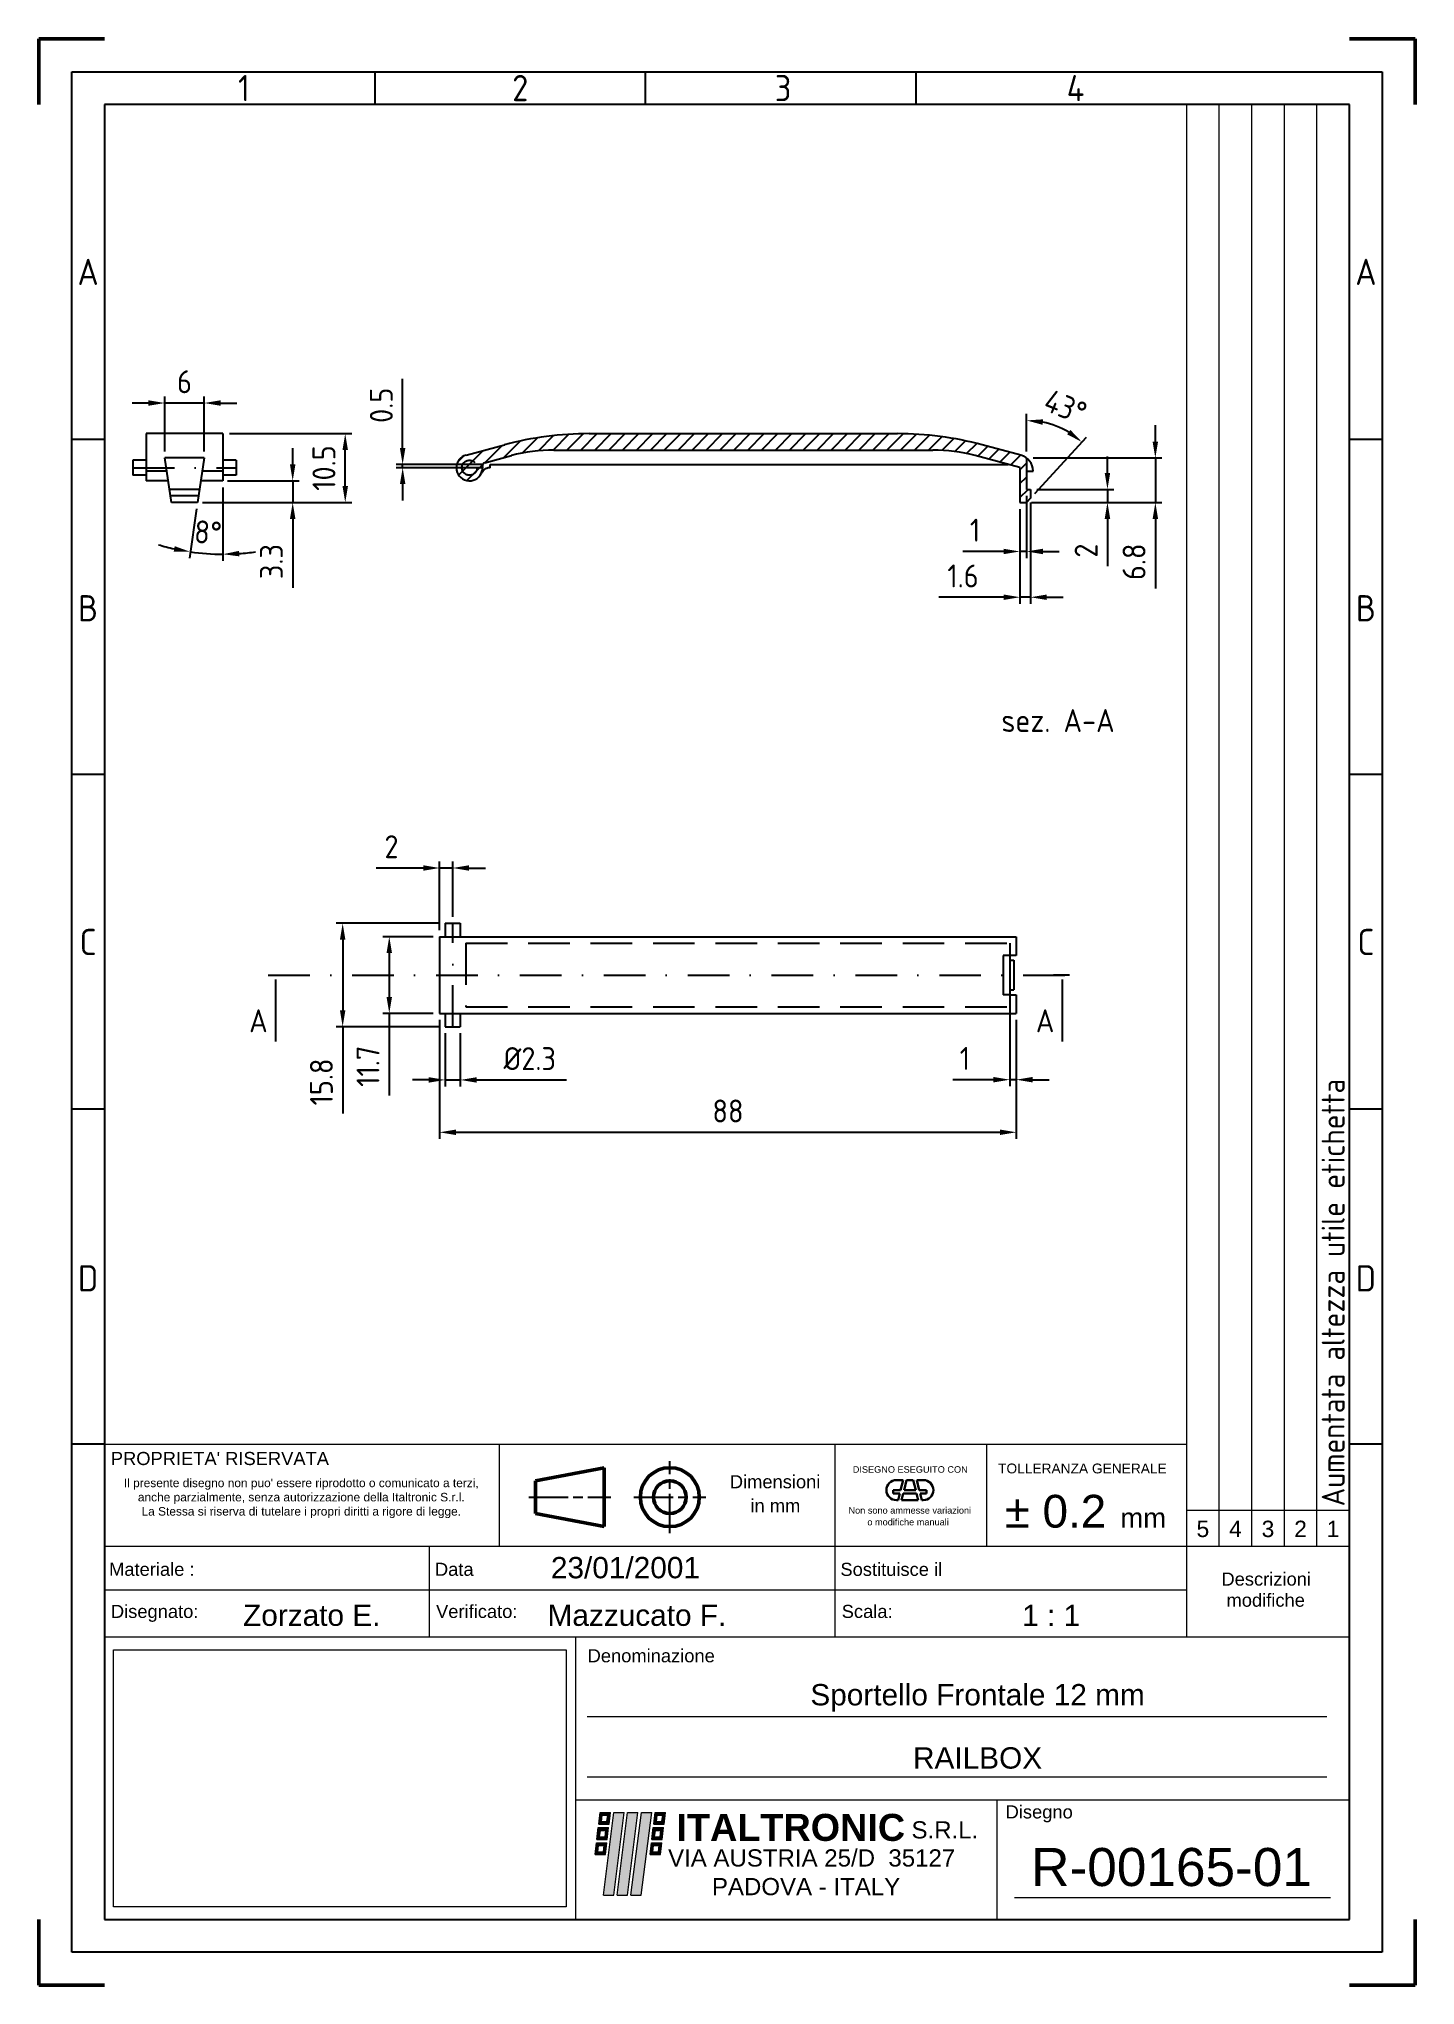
# Model space of a CAD drawing. Header units: millimetres. Extents: x 10 to 220, y 10 to 307.
import ezdxf
from ezdxf.enums import TextEntityAlignment as Align

# ---------------------------------------------------------------- set-up
doc = ezdxf.new("R2010")
doc.units = ezdxf.units.MM
doc.header["$LTSCALE"] = 0.5
doc.header["$XCLIPFRAME"] = 2
for name, pattern in [('AM_ISO02W050', [7.5, 6, -1.5]), ('AM_ISO08W050', [18, 12, -1.5, 3, -1.5]), ('TRATTEGGIATA', [19.049999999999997, 12.7, -6.349999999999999]), ('TRATTOPUNTO', [25.399999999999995, 12.7, -6.349999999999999, 0, -6.349999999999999])]:
    doc.linetypes.add(name, pattern=pattern)
for name, color, linetype, lineweight in [('AM_0', 7, 'Continuous', 50), ('AM_5', 3, 'Continuous', 25), ('AM_7', 4, 'AM_ISO08W050', 25), ('AM_8', 1, 'Continuous', 25), ('AM_BOR', 7, 'Continuous', 50)]:
    doc.layers.add(name, color=color, linetype=linetype, lineweight=lineweight)
doc.styles.add('ACISOTS', font='isocp.shx', dxfattribs={"height": 1})
doc.styles.add('Gruppo1', font='ARIAL.TTF')
doc.styles.add('Gruppo2', font='ARIALBD.TTF')
doc.styles.get("Standard").update_dxf_attribs({"font": 'ISOCP.SHX'})
doc.dimstyles.new('AM_ISO', dxfattribs={"dimtxt": 3.5, "dimasz": 2.5, "dimexe": 1, "dimexo": 1, "dimgap": 1.5, "dimtad": 1, "dimdsep": 46, "dimtxsty": 'STANDARD', "dimcen": 0, "dimclrd": 256, "dimclre": 256, "dimclrt": 2, "dimadec": 0, "dimazin": 2, "dimtp": 0.1, "dimtm": 0.1, "dimtfac": 0.71, "dimtdec": 3, "dimtmove": 0, "dimatfit": 3, "dimfxl": 1, "dimlwd": -1, "dimlwe": -1, "dimarcsym": 0})
picture_1 = doc.add_image_def('image1.jpg', size_in_pixel=(1116, 634))

msp = doc.modelspace()

# ---------------------------------------------------------------- texts
for s, p in [('sez. A-A', (156.8636587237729, 201.2294426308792)), ('A', (42.08273083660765, 155.4078985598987)), ('A', (162.1290057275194, 155.4078985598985))]:
    msp.add_text(s, height=3.5).set_placement(p)
msp.add_text('Aumentata altezza utile etichetta', height=3.5, rotation=90).set_placement((209.250076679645, 83.05772304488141))

# ---------------------------------------------------------------- blocks, each defined once
blk = doc.blocks.new('ISO_A4')
for p, q in [((200, 287), (10, 287)), ((10, 287), (10, 10)), ((200, 10), (200, 287)), ((10, 10), (200, 10))]:
    blk.add_line(p, q)
at = {"layer": 'AM_BOR'}
for p, q in [((10, 297), (0, 297)), ((0, 297), (0, 287)), ((210, 297), (200, 297)), ((210, 287), (210, 297)), ((0, 0), (0, 10)), ((210, 0), (210, 10)), ((0, 0), (10, 0)), ((210, 0), (200, 0))]:
    blk.add_line(p, q, dxfattribs=at)
at = {"layer": 'AM_BOR', "color": 1, "lineweight": 25}
for p, q in [((5, 292), (205, 292)), ((5, 5), (5, 292)), ((51.29, 287), (51.29, 292)), ((92.57999999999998, 287), (92.57999999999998, 292)), ((133.87, 287), (133.87, 292)), ((205, 292), (205, 5)), ((10, 235.88), (5, 235.88)), ((205, 235.88), (200, 235.88)), ((10, 184.77), (5, 184.77)), ((205, 184.77), (200, 184.77)), ((10, 133.66), (5, 133.66)), ((205, 133.66), (200, 133.66)), ((10, 82.55), (5, 82.55)), ((205, 82.55), (200, 82.55)), ((205, 5), (5, 5))]:
    blk.add_line(p, q, dxfattribs=at)
at = {"layer": 'AM_BOR', "color": 1, "lineweight": 25, "style": 'ACISOTS'}
for s, p in [('1', (31.28724901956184, 289.5)), ('2', (73.45129109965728, 289.5)), ('3', (113.5630412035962, 289.5)), ('4', (158.1898327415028, 289.5)), ('A', (7.5, 261.4482148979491)), ('A', (202.5, 261.4482148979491)), ('B', (7.5, 210.1135750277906)), ('B', (202.5, 210.1135750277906)), ('C', (7.5, 159.1892905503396)), ('C', (202.5, 159.1892905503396)), ('D', (7.5, 107.8546506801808)), ('D', (202.5, 107.8546506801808))]:
    blk.add_text(s, height=4, dxfattribs=at).set_placement(p, align=Align.MIDDLE)
blk = doc.blocks.new('ISO_TITLEA')
at = {"layer": 'AM_8', "lineweight": 5}
h = blk.add_hatch(color=166, dxfattribs=at)
h.paths.add_polyline_path([(-112.7890661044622, 16.35053475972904), (-114.3625438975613, 16.35053475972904), (-114.5761351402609, 14.55305510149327), (-113.0026573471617, 14.55305510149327)])
h.paths.add_polyline_path([(-114.0488866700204, 15.93636893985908), (-113.2011524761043, 15.93636893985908), (-113.3163145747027, 14.96722092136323), (-114.1640487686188, 14.96722092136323)], flags=16)
for points in [[(-112.2645737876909, 16.35053475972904), (-113.8677184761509, 3.708974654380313), (-112.2942406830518, 3.708974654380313), (-110.6910959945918, 16.35053475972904)], [(-110.1666036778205, 16.35053475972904), (-111.7697483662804, 3.708974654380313), (-110.1962705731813, 3.708974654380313), (-108.5931258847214, 16.35053475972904)], [(-108.0686335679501, 16.35053475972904), (-109.67177825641, 3.708974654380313), (-108.0983004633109, 3.708974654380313), (-106.495155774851, 16.35053475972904)]]:
    blk.add_hatch(color=166, dxfattribs=at).paths.add_polyline_path(points)
h = blk.add_hatch(color=166, dxfattribs=at)
h.paths.add_polyline_path([(-104.6107769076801, 14.55305510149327), (-104.3971856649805, 16.35053475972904), (-105.9706634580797, 16.35053475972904), (-106.1842547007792, 14.55305510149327)])
h.paths.add_polyline_path([(-104.8092720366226, 15.93636893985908), (-104.924434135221, 14.96722092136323), (-105.7721683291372, 14.96722092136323), (-105.6570062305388, 15.93636893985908)], flags=16)
h = blk.add_hatch(color=166, dxfattribs=at)
h.paths.add_polyline_path([(-114.8521011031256, 12.23066023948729), (-113.2786233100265, 12.23066023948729), (-113.0650320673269, 14.02813989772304), (-114.6385098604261, 14.02813989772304)])
h.paths.add_polyline_path([(-113.5922805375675, 12.64482605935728), (-114.4400147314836, 12.64482605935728), (-114.3248526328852, 13.6139740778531), (-113.4771184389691, 13.6139740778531)], flags=16)
h = blk.add_hatch(color=166, dxfattribs=at)
h.paths.add_polyline_path([(-104.8867428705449, 12.23066023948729), (-104.6731516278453, 14.02813989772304), (-106.2466294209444, 14.02813989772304), (-106.460220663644, 12.23066023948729)])
h.paths.add_polyline_path([(-105.0852379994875, 13.6139740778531), (-105.2004000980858, 12.64482605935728), (-106.0481342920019, 12.64482605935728), (-105.9329721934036, 13.6139740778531)], flags=16)
h = blk.add_hatch(color=166, dxfattribs=at)
h.paths.add_polyline_path([(-115.1280670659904, 9.908265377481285), (-113.5545892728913, 9.908265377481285), (-113.3409980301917, 11.70574503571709), (-114.9144758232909, 11.70574503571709)])
h.paths.add_polyline_path([(-113.8682465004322, 10.32243119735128), (-114.7159806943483, 10.32243119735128), (-114.60081859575, 11.29157921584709), (-113.7530844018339, 11.29157921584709)], flags=16)
h = blk.add_hatch(color=166, dxfattribs=at)
h.paths.add_polyline_path([(-105.1627088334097, 9.908265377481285), (-104.9491175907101, 11.70574503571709), (-106.5225953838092, 11.70574503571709), (-106.7361866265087, 9.908265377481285)])
h.paths.add_polyline_path([(-105.3612039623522, 11.29157921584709), (-105.4763660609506, 10.32243119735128), (-106.3241002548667, 10.32243119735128), (-106.2089381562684, 11.29157921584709)], flags=16)
at = {"layer": 'AM_0', "lineweight": 15}
for p, q in [((-24.83949045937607, 56.95950026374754), (-24.83949045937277, 277)), ((2.2169e-12, 277), (-24.83949045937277, 277)), ((-19.87159236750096, 56.95950026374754), (-19.87159236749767, 277)), ((-14.90369427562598, 56.95950026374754), (-14.90369427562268, 277)), ((-9.935796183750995, 56.95950026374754), (-9.935796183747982, 277)), ((-4.967898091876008, 56.95950026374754), (-4.967898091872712, 277)), ((-4.91696e-11, 277), (0, 0)), ((-190.0000003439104, 56.9595002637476), (-190.0000003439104, 72.54306899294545)), ((-190.0000003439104, 72.54306899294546), (-24.83949045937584, 72.54306899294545)), ((-129.7124791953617, 56.95950026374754), (-129.7124791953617, 72.5430689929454)), ((-78.47824897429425, 56.95950026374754), (-78.47824897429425, 72.5430689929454)), ((-55.35385050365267, 56.9595002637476), (-55.35385050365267, 72.54306899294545)), ((-24.83949045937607, 62.47938703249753), (-9.663e-13, 62.47938703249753)), ((-190.0000002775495, 56.9595002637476), (-9.663e-13, 56.95950026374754)), ((-190.0000002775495, 2.84e-14), (-190.0000002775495, 56.9595002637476)), ((-140.3821733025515, 43.15978334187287), (-140.3821733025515, 56.95950026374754)), ((-78.47824897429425, 43.15978334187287), (-78.47824897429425, 56.95950026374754)), ((-24.83949045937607, 43.15978334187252), (-24.83949045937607, 56.95950026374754)), ((-190.0000002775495, 50.33563614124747), (-24.83949045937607, 50.33563614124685)), ((-190.0000002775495, 43.15978334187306), (-6.7217e-12, 43.15978334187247)), ((-118.0503846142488, 0), (-118.0503846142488, 43.15978334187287)), ((-116.3465290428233, 31.01164275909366), (-3.467157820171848, 31.01164275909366)), ((-116.3465290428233, 21.78526194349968), (-3.467157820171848, 21.78526194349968)), ((-118.0503846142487, 18.27430722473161), (-2.6006e-12, 18.27430722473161)), ((-53.75476167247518, 0), (-53.75476167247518, 18.27430722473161)), ((-51.14538313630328, 3.368450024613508), (-2.895095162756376, 3.368450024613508)), ((5.68e-14, 0), (-190.0000002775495, 2.7e-14))]:
    blk.add_line(p, q, dxfattribs=at)
at = {"layer": 'AM_0'}
for p, q in [((-113.723701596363, 68.9595002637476), (-124.2355680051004, 66.9595002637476)), ((-113.7237015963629, 59.9595002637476), (-113.723701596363, 68.9595002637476)), ((-124.2355680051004, 61.9595002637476), (-124.2355680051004, 66.9595002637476)), ((-113.7237015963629, 59.9595002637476), (-124.2355680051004, 61.9595002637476))]:
    blk.add_line(p, q, dxfattribs=at)
at = {"layer": 'AM_0', "linetype": 'Continuous', "lineweight": 30}
for p, q in [((-69.65140972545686, 65.02525013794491), (-69.65140972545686, 65.53725013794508)), ((-69.65140972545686, 65.53725013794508), (-68.51540972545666, 65.53725013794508)), ((-68.13140972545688, 67.07325013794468), (-69.13940972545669, 67.07325013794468)), ((-68.51540972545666, 65.53725013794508), (-68.13140972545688, 67.07325013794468)), ((-67.60340972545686, 67.07325013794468), (-67.98740972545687, 65.53725013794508)), ((-67.98740972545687, 65.53725013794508), (-66.19540972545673, 65.53725013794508)), ((-67.60340972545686, 67.07325013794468), (-66.57940972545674, 67.07325013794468)), ((-66.57940972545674, 67.07325013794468), (-66.19540972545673, 65.53725013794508)), ((-66.05140972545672, 67.07325013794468), (-65.04340972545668, 67.07325013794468)), ((-65.6674097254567, 65.53725013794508), (-66.05140972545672, 67.07325013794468)), ((-65.6674097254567, 65.53725013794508), (-64.53140972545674, 65.53725013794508)), ((-64.53140972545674, 65.02525013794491), (-64.53140972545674, 65.53725013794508)), ((-69.65140972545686, 65.02525013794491), (-68.64340972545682, 65.02525013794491)), ((-68.89940972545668, 64.00125013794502), (-69.13940972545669, 64.00125013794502)), ((-68.89940972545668, 64.00125013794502), (-68.64340972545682, 65.02525013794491)), ((-68.1154097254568, 65.02525013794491), (-68.37140972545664, 64.00125013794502)), ((-68.37140972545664, 64.00125013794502), (-65.81140972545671, 64.00125013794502)), ((-68.1154097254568, 65.02525013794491), (-66.06740972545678, 65.02525013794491)), ((-66.06740972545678, 65.02525013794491), (-65.81140972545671, 64.00125013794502)), ((-65.28340972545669, 64.00125013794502), (-65.53940972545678, 65.02525013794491)), ((-65.53940972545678, 65.02525013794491), (-64.53140972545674, 65.02525013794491)), ((-65.28340972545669, 64.00125013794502), (-65.04340972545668, 64.00125013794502))]:
    blk.add_line(p, q, dxfattribs=at)
at = {"layer": 'AM_0', "color": 166, "lineweight": 5}
for p, q in [((-114.5761351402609, 14.5530551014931), (-114.3625438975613, 16.35053475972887)), ((-114.3625438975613, 16.35053475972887), (-112.7890661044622, 16.35053475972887)), ((-114.1640487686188, 14.96722092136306), (-114.0488866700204, 15.93636893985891)), ((-114.1640487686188, 14.96722092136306), (-113.3163145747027, 14.96722092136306)), ((-114.0488866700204, 15.93636893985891), (-113.2011524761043, 15.93636893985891)), ((-113.8677184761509, 3.708974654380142), (-112.2645737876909, 16.35053475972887)), ((-113.3163145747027, 14.96722092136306), (-113.2011524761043, 15.93636893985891)), ((-113.0026573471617, 14.5530551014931), (-112.7890661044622, 16.35053475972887)), ((-112.2942406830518, 3.708974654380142), (-110.6910959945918, 16.35053475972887)), ((-112.2645737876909, 16.35053475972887), (-110.6910959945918, 16.35053475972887)), ((-111.7697483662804, 3.708974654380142), (-110.1666036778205, 16.35053475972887)), ((-110.1962705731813, 3.708974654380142), (-108.5931258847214, 16.35053475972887)), ((-110.1666036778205, 16.35053475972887), (-108.5931258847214, 16.35053475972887)), ((-109.67177825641, 3.708974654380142), (-108.0686335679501, 16.35053475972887)), ((-108.0983004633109, 3.708974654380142), (-106.495155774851, 16.35053475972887)), ((-108.0686335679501, 16.35053475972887), (-106.495155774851, 16.35053475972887)), ((-106.1842547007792, 14.5530551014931), (-105.9706634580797, 16.35053475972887)), ((-105.9706634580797, 16.35053475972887), (-104.3971856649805, 16.35053475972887)), ((-105.7721683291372, 14.96722092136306), (-105.6570062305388, 15.93636893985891)), ((-105.7721683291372, 14.96722092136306), (-104.924434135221, 14.96722092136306)), ((-105.6570062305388, 15.93636893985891), (-104.8092720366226, 15.93636893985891)), ((-104.924434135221, 14.96722092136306), (-104.8092720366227, 15.93636893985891)), ((-104.6107769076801, 14.5530551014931), (-104.3971856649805, 16.35053475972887)), ((-114.8521011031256, 12.23066023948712), (-114.6385098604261, 14.02813989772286)), ((-114.8521011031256, 12.23066023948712), (-113.2786233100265, 12.23066023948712)), ((-114.6385098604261, 14.02813989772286), (-113.0650320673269, 14.02813989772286)), ((-114.5761351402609, 14.5530551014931), (-113.0026573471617, 14.5530551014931)), ((-114.4400147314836, 12.64482605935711), (-114.3248526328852, 13.61397407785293)), ((-114.4400147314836, 12.64482605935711), (-113.5922805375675, 12.64482605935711)), ((-114.3248526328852, 13.61397407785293), (-113.4771184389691, 13.61397407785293)), ((-113.5922805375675, 12.64482605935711), (-113.4771184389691, 13.61397407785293)), ((-113.2786233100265, 12.23066023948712), (-113.0650320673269, 14.02813989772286)), ((-106.460220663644, 12.23066023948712), (-106.2466294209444, 14.02813989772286)), ((-106.460220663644, 12.23066023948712), (-104.8867428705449, 12.23066023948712)), ((-106.2466294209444, 14.02813989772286), (-104.6731516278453, 14.02813989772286)), ((-106.1842547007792, 14.5530551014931), (-104.6107769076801, 14.5530551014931)), ((-106.0481342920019, 12.64482605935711), (-105.9329721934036, 13.61397407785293)), ((-106.0481342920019, 12.64482605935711), (-105.2004000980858, 12.64482605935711)), ((-105.9329721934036, 13.61397407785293), (-105.0852379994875, 13.61397407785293)), ((-105.2004000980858, 12.64482605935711), (-105.0852379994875, 13.61397407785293)), ((-104.8867428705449, 12.23066023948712), (-104.6731516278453, 14.02813989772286)), ((-115.1280670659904, 9.908265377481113), (-114.9144758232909, 11.70574503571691)), ((-115.1280670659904, 9.908265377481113), (-113.5545892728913, 9.908265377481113)), ((-114.9144758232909, 11.70574503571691), (-113.3409980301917, 11.70574503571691)), ((-114.7159806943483, 10.3224311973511), (-114.60081859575, 11.29157921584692)), ((-114.7159806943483, 10.3224311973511), (-113.8682465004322, 10.3224311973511)), ((-114.60081859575, 11.29157921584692), (-113.7530844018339, 11.29157921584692)), ((-113.8682465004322, 10.3224311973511), (-113.7530844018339, 11.29157921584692)), ((-113.5545892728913, 9.908265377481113), (-113.3409980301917, 11.70574503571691)), ((-106.7361866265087, 9.908265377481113), (-106.5225953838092, 11.70574503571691)), ((-106.7361866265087, 9.908265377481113), (-105.1627088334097, 9.908265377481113)), ((-106.5225953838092, 11.70574503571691), (-104.9491175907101, 11.70574503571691)), ((-106.3241002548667, 10.3224311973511), (-106.2089381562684, 11.29157921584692)), ((-106.3241002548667, 10.3224311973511), (-105.4763660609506, 10.3224311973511)), ((-106.2089381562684, 11.29157921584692), (-105.3612039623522, 11.29157921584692)), ((-105.4763660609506, 10.3224311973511), (-105.3612039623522, 11.29157921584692)), ((-105.1627088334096, 9.908265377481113), (-104.9491175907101, 11.70574503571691)), ((-113.8677184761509, 3.708974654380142), (-112.2942406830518, 3.708974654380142)), ((-111.7697483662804, 3.708974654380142), (-110.1962705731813, 3.708974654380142)), ((-109.67177825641, 3.708974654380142), (-108.0983004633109, 3.708974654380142))]:
    blk.add_line(p, q, dxfattribs=at)
at = {"layer": 'AM_0'}
for radius in [4.5, 2.5]:
    blk.add_circle((-103.7237015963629, 64.4595002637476), radius, dxfattribs=at)
at = {"layer": 'AM_0', "linetype": 'Continuous', "lineweight": 30}
for centre, radius, start, end in [((-69.13940972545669, 65.53725013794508), 1.535999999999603, 90, 270), ((-65.04340972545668, 65.53725013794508), 1.536000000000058, 270, 90)]:
    blk.add_arc(centre, radius, start, end, dxfattribs=at)
at = {"layer": 'AM_7', "color": 7}
for p, q in [((-103.7237015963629, 58.9595002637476), (-103.7237015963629, 69.9595002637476)), ((-125.2355680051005, 64.4595002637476), (-112.7237015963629, 64.4595002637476)), ((-109.2237015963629, 64.4595002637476), (-98.22370159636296, 64.4595002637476))]:
    blk.add_line(p, q, dxfattribs=at)
at = {"color": 5, "style": 'Gruppo1'}
for s, p in [('5', (-23.35434097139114, 58.36859088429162)), ('4', (-18.38644287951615, 58.36859088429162)), ('3', (-13.41854478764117, 58.36859088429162)), ('2', (-8.450646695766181, 58.36859088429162)), ('1', (-3.482748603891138, 58.36859088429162))]:
    blk.add_text(s, height=2.5, dxfattribs=at).set_placement(p)
at = {"insert": (-159.9651239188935, 67.2836060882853), "char_height": 1.3, "width": 56.73230894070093, "attachment_point": 2, "style": 'Gruppo1'}
blk.add_mtext("Il presente disegno non puo' essere riprodotto o comunicato a terzi, anche parzialmente, senza autorizzazione della Italtronic S.r.l.\\PLa Stessa si riserva di tutelare i propri diritti a rigore di legge.", dxfattribs=at)
at = {"layer": 'AM_0'}
for s, height, style, p in [("PROPRIETA' RISERVATA", 2, 'Gruppo1', (-189.0268250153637, 69.36091933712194)), ('TOLLERANZA GENERALE', 1.5, 'Gruppo1', (-53.63110816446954, 68.08756343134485)), ('Dimensioni', 2, 'Gruppo1', (-94.56711480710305, 65.81343175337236)), ('in mm', 2, 'Gruppo1', (-91.41765088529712, 62.1665493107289)), ('± 0.2', 5, 'Gruppo1', (-52.61899601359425, 59.81232751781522)), ('mm', 3, 'Gruppo1', (-34.97583524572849, 59.81232751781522)), ('Materiale :', 2, 'Gruppo1', (-189.2905626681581, 52.45419710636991)), ('Data  ', 2, 'Gruppo1', (-139.5695204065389, 52.45419710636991)), ('Sostituisce il', 2, 'Gruppo1', (-77.6935186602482, 52.4420366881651)), ('Descrizioni', 2, 'Gruppo1', (-19.54720398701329, 50.96115065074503)), ('Disegnato:', 2, 'Gruppo1', (-189.015745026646, 46.02370810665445)), ('Verificato:', 2, 'Gruppo1', (-139.397918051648, 46.02370810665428)), ('Scala:', 2, 'Gruppo1', (-77.49399372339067, 46.02370810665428)), (' modifiche', 2, 'Gruppo1', (-19.54720398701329, 47.74121670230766)), ('Denominazione', 2, 'Gruppo1', (-116.2691165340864, 39.2583055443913)), ('ITALTRONIC', 4.125, 'Gruppo2', (-102.7047710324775, 12.00156859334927)), ('S.R.L.', 2.625, 'Gruppo1', (-66.84102735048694, 12.3750384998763)), ('Disegno', 2, 'Gruppo1', (-52.48339547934, 15.4299667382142)), ('VIA AUSTRIA 25/D  35127', 2.625, 'Gruppo1', (-103.9925028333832, 8.092742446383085)), ('PADOVA - ITALY', 2.625, 'Gruppo1', (-97.29935487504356, 3.717266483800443))]:
    blk.add_text(s, height=height, dxfattribs=dict(at, style=style)).set_placement(p)
at = {"layer": 'AM_0', "linetype": 'Continuous', "style": 'Gruppo1'}
for s, p in [('DISEGNO ESEGUITO CON', (-75.80781751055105, 68.18685013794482)), ('Non sono ammesse variazioni', (-76.46030365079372, 61.94365013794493)), ('o modifiche manuali', (-73.57710539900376, 60.15165013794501))]:
    blk.add_text(s, height=1, dxfattribs=at).set_placement(p)
at = {"layer": 'AM_0', "style": 'Gruppo1'}
for tag, height, p in [('1', 3.25382799, (-160.7740288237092, 52.07875827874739)), ('3', 3.25382799, (-110.4975334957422, 52.07875827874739)), ('5', 3.25382799, (-45.64341638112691, 51.99343129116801)), ('4', 3.25382799, (-158.3638580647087, 44.81757849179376)), ('2', 3.25382799, (-108.7460310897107, 44.81757849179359)), ('7', 3.25382799, (-45.5311581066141, 44.77713486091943)), ('8', 3.25382799, (-56.76419120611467, 32.68420878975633)), ('9', 3.25382799, (-56.76419120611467, 23.03492751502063)), ('10', 5.810407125, (-27.16144698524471, 5.111572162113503))]:
    blk.add_attdef(tag, text='', height=height, dxfattribs=at).set_placement(p, align=Align.CENTER)
at = {"lineweight": 0}
image = blk.add_image(picture_1, insert=(-188.5987376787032, 1.956480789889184), size_in_units=(69.04088575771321, 39.222151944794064), dxfattribs=at)
image.set_boundary_path([(-0.5, -0.5), (1115.5, 633.4999999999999)])
image.dxf.clipping = 0
image.dxf.flags = 3
blk = doc.blocks.new('*D24')
at = {"layer": 'AM_5'}
for p, q in [((71.14959527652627, 157.2950635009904), (71.14959527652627, 139.1407892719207)), ((159.1495952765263, 157.2950635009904), (159.1495952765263, 139.1407892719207)), ((73.64959527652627, 140.1407892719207), (156.6495952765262, 140.1407892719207))]:
    blk.add_line(p, q, dxfattribs=at)
for points in [[(73.64959527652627, 140.5574559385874), (73.64959527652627, 139.7241226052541), (71.14959527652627, 140.1407892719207)], [(156.6495952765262, 140.5574559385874), (156.6495952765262, 139.7241226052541), (159.1495952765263, 140.1407892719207)]]:
    blk.add_solid(points, dxfattribs=at)
at = {"layer": 'Defpoints', "color": 0}
for p in [(71.14959527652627, 158.2950635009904), (159.1495952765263, 158.2950635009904), (159.1495952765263, 140.1407892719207)]:
    blk.add_point(p, dxfattribs=at)
at = {"layer": 'AM_5', "color": 2, "insert": (115.1495952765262, 143.3907892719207), "char_height": 3.5, "attachment_point": 5}
blk.add_mtext('88', dxfattribs=at)
blk = doc.blocks.new('*D25')
at = {"layer": 'AM_5'}
for p, q in [((70.14959527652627, 169.9950635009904), (62.46295130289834, 169.9950635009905)), ((63.46295130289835, 167.4950635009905), (63.46295130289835, 160.7950635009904)), ((70.14959527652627, 158.2950635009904), (62.46295130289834, 158.2950635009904)), ((63.46295130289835, 158.2950635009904), (63.46295130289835, 145.7450635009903))]:
    blk.add_line(p, q, dxfattribs=at)
for points in [[(63.04628463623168, 167.4950635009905), (63.87961796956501, 167.4950635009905), (63.46295130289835, 169.9950635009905)], [(63.04628463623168, 160.7950635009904), (63.87961796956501, 160.7950635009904), (63.46295130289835, 158.2950635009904)]]:
    blk.add_solid(points, dxfattribs=at)
at = {"layer": 'Defpoints', "color": 0}
for p in [(71.14959527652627, 169.9950635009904), (63.46295130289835, 158.2950635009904), (71.14959527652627, 158.2950635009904)]:
    blk.add_point(p, dxfattribs=at)
at = {"layer": 'AM_5', "color": 2, "insert": (60.21295130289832, 150.2200635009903), "char_height": 3.5, "attachment_point": 5, "rotation": 90}
blk.add_mtext('11.7', dxfattribs=at)
blk = doc.blocks.new('*D26')
at = {"layer": 'AM_5'}
for p, q in [((71.99959527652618, 155.2450635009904), (71.99959527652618, 147.1329275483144)), ((74.29959527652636, 155.2450635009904), (74.29959527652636, 147.1329275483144)), ((69.49959527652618, 148.1329275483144), (66.99959527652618, 148.1329275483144)), ((71.99959527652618, 148.1329275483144), (74.29959527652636, 148.1329275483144)), ((76.79959527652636, 148.1329275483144), (90.49457002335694, 148.1329275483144))]:
    blk.add_line(p, q, dxfattribs=at)
for points in [[(69.49959527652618, 148.5495942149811), (69.49959527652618, 147.7162608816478), (71.99959527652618, 148.1329275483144)], [(76.79959527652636, 148.5495942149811), (76.79959527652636, 147.7162608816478), (74.29959527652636, 148.1329275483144)]]:
    blk.add_solid(points, dxfattribs=at)
at = {"layer": 'Defpoints', "color": 0}
for p in [(71.99959527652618, 156.2450635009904), (74.29959527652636, 156.2450635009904), (74.29959527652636, 148.1329275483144)]:
    blk.add_point(p, dxfattribs=at)
at = {"layer": 'AM_5', "color": 2, "insert": (84.89708264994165, 151.3832720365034), "char_height": 3.5, "attachment_point": 5}
blk.add_mtext('%%C2.3', dxfattribs=at)
blk = doc.blocks.new('*D27')
at = {"layer": 'AM_5'}
for p, q in [((70.99959527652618, 172.0450635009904), (55.35160648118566, 172.0450635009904)), ((56.35160648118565, 169.5450635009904), (56.35160648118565, 158.7450635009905)), ((70.99959527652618, 156.2450635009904), (55.35160648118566, 156.2450635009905)), ((56.35160648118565, 156.2450635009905), (56.35160648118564, 142.9950635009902))]:
    blk.add_line(p, q, dxfattribs=at)
for points in [[(55.93493981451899, 169.5450635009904), (56.76827314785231, 169.5450635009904), (56.35160648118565, 172.0450635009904)], [(55.93493981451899, 158.7450635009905), (56.76827314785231, 158.7450635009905), (56.35160648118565, 156.2450635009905)]]:
    blk.add_solid(points, dxfattribs=at)
at = {"layer": 'Defpoints', "color": 0}
for p in [(56.35160648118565, 172.0450635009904), (71.99959527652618, 172.0450635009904), (71.99959527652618, 156.2450635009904)]:
    blk.add_point(p, dxfattribs=at)
at = {"layer": 'AM_5', "color": 2, "insert": (53.10160648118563, 147.8200635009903), "char_height": 3.5, "attachment_point": 5, "rotation": 90}
blk.add_mtext('15.8', dxfattribs=at)
blk = doc.blocks.new('*D28')
at = {"layer": 'AM_5'}
for p, q in [((48.72248720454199, 242.0598868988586), (48.72248720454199, 244.5598868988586)), ((38.76886006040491, 239.5598868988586), (49.72248720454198, 239.5598868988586)), ((48.72248720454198, 239.5598868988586), (48.72248720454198, 236.2598868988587)), ((34.96886006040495, 236.2598868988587), (49.72248720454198, 236.2598868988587)), ((48.72248720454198, 233.7598868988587), (48.72248720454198, 223.2149121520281))]:
    blk.add_line(p, q, dxfattribs=at)
for points in [[(48.30582053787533, 242.0598868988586), (49.13915387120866, 242.0598868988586), (48.72248720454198, 239.5598868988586)], [(48.30582053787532, 233.7598868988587), (49.13915387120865, 233.7598868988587), (48.72248720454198, 236.2598868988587)]]:
    blk.add_solid(points, dxfattribs=at)
at = {"layer": 'Defpoints', "color": 0}
for p in [(37.7688600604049, 239.5598868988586), (48.72248720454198, 239.5598868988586), (33.96886006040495, 236.2598868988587)]:
    blk.add_point(p, dxfattribs=at)
at = {"layer": 'AM_5', "color": 2, "insert": (45.47248720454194, 227.2373995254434), "char_height": 3.5, "attachment_point": 5, "rotation": 90}
blk.add_mtext('3.3', dxfattribs=at)
blk = doc.blocks.new('*D29')
at = {"layer": 'AM_5'}
for p, q in [((158.1495952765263, 160.2950635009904), (158.1495952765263, 147.1693570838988)), ((159.1495952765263, 157.2950635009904), (159.1495952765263, 147.1693570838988)), ((155.6495952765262, 148.1693570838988), (149.4495952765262, 148.1693570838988)), ((159.1495952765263, 148.1693570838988), (158.1495952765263, 148.1693570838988)), ((161.6495952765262, 148.1693570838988), (164.1495952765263, 148.1693570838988))]:
    blk.add_line(p, q, dxfattribs=at)
for points in [[(155.6495952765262, 148.5860237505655), (155.6495952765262, 147.7526904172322), (158.1495952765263, 148.1693570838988)], [(161.6495952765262, 148.5860237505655), (161.6495952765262, 147.7526904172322), (159.1495952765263, 148.1693570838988)]]:
    blk.add_solid(points, dxfattribs=at)
at = {"layer": 'Defpoints', "color": 0}
for p in [(158.1495952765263, 161.2950635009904), (159.1495952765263, 158.2950635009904), (158.1495952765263, 148.1693570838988)]:
    blk.add_point(p, dxfattribs=at)
at = {"layer": 'AM_5', "color": 2, "insert": (151.2995952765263, 151.4193570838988), "char_height": 3.5, "attachment_point": 5}
blk.add_mtext('1', dxfattribs=at)
blk = doc.blocks.new('*D30')
at = {"layer": 'AM_5'}
for p, q in [((26.71598826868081, 251.4310005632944), (24.21598826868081, 251.4310005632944)), ((29.21598826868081, 244.0598868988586), (29.21598826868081, 252.4310005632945)), ((35.21598826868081, 251.4310005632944), (29.21598826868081, 251.4310005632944)), ((35.21598826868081, 244.0598868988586), (35.21598826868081, 252.4310005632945)), ((37.71598826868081, 251.4310005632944), (40.2159882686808, 251.4310005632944))]:
    blk.add_line(p, q, dxfattribs=at)
for points in [[(26.71598826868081, 251.8476672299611), (26.71598826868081, 251.0143338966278), (29.21598826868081, 251.4310005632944)], [(37.71598826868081, 251.8476672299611), (37.71598826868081, 251.0143338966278), (35.21598826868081, 251.4310005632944)]]:
    blk.add_solid(points, dxfattribs=at)
at = {"layer": 'Defpoints', "color": 0}
for p in [(29.21598826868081, 251.4310005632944), (29.21598826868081, 243.0598868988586), (35.21598826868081, 243.0598868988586)]:
    blk.add_point(p, dxfattribs=at)
at = {"layer": 'AM_5', "color": 2, "insert": (32.2159882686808, 254.6810005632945), "char_height": 3.5, "attachment_point": 5}
blk.add_mtext('6', dxfattribs=at)
blk = doc.blocks.new('*D31')
at = {"layer": 'AM_5'}
for p, q in [((38.06598826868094, 238.5598868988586), (38.06598826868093, 227.3625844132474)), ((34.07049427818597, 235.2705277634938), (32.96245155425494, 227.735837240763))]:
    blk.add_line(p, q, dxfattribs=at)
for start, end in [(253.2254911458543, 257.4298025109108), (261.6341138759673, 270), (274.2043113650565, 278.408622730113)]:
    blk.add_arc((38.06598826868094, 262.4398868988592), 34.07730248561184, start, end, dxfattribs=at)
for points in [[(30.7252574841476, 229.5891458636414), (30.57385159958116, 228.7696821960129), (33.10794554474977, 228.7251963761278)], [(40.57958968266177, 228.0379014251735), (40.54902192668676, 228.8706739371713), (38.06598826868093, 228.3625844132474)]]:
    blk.add_solid(points, dxfattribs=at)
at = {"layer": 'Defpoints', "color": 0}
for p in [(38.06598826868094, 246.7598868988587), (35.21598826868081, 243.0598868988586), (38.06598826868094, 239.5598868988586), (34.21598826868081, 236.2598868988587), (36.40807504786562, 228.402938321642)]:
    blk.add_point(p, dxfattribs=at)
at = {"layer": 'AM_5', "color": 2, "insert": (35.81093512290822, 231.6951749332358), "char_height": 3.5, "attachment_point": 5, "rotation": 355.8049998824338}
blk.add_mtext('8°', dxfattribs=at)
blk = doc.blocks.new('*D32')
at = {"layer": 'AM_5'}
for p, q in [((39.06598826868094, 246.7598868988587), (57.74411700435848, 246.7598868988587)), ((56.74411700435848, 238.7598868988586), (56.74411700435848, 244.2598868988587)), ((35.21598826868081, 236.2598868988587), (57.74411700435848, 236.2598868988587))]:
    blk.add_line(p, q, dxfattribs=at)
for points in [[(56.32745033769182, 244.2598868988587), (57.16078367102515, 244.2598868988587), (56.74411700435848, 246.7598868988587)], [(56.32745033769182, 238.7598868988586), (57.16078367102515, 238.7598868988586), (56.74411700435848, 236.2598868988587)]]:
    blk.add_solid(points, dxfattribs=at)
at = {"layer": 'Defpoints', "color": 0}
for p in [(38.06598826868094, 246.7598868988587), (56.74411700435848, 246.7598868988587), (34.21598826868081, 236.2598868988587)]:
    blk.add_point(p, dxfattribs=at)
at = {"layer": 'AM_5', "color": 2, "insert": (53.49411700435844, 241.5098868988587), "char_height": 3.5, "attachment_point": 5, "rotation": 90}
blk.add_mtext('10.5', dxfattribs=at)
blk = doc.blocks.new('*D33')
at = {"layer": 'AM_5'}
for p, q in [((71.14959527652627, 170.9950635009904), (71.14959527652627, 181.4741124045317)), ((73.14959527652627, 173.0450635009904), (73.14959527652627, 181.4741124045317)), ((68.64959527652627, 180.4741124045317), (61.45051063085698, 180.4741124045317)), ((73.14959527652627, 180.4741124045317), (71.14959527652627, 180.4741124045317)), ((75.64959527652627, 180.4741124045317), (78.14959527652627, 180.4741124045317))]:
    blk.add_line(p, q, dxfattribs=at)
for points in [[(68.64959527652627, 180.8907790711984), (68.64959527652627, 180.0574457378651), (71.14959527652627, 180.4741124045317)], [(75.64959527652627, 180.8907790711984), (75.64959527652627, 180.0574457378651), (73.14959527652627, 180.4741124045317)]]:
    blk.add_solid(points, dxfattribs=at)
at = {"layer": 'Defpoints', "color": 0}
for p in [(71.14959527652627, 180.4741124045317), (71.14959527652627, 169.9950635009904), (73.14959527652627, 172.0450635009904)]:
    blk.add_point(p, dxfattribs=at)
at = {"layer": 'AM_5', "color": 2, "insert": (63.80005295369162, 183.7244568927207), "char_height": 3.5, "attachment_point": 5}
blk.add_mtext('2', dxfattribs=at)
blk = doc.blocks.new('*D34')
at = {"layer": 'AM_5'}
for p, q in [((65.50449291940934, 244.5598868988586), (65.50449291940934, 255.107617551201)), ((77.86365167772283, 242.0598868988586), (64.50449291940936, 242.0598868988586)), ((77.86365167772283, 241.5598868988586), (64.50449291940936, 241.5598868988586)), ((65.50449291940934, 241.5598868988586), (65.50449291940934, 242.0598868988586)), ((65.50449291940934, 239.0598868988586), (65.50449291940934, 236.5598868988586))]:
    blk.add_line(p, q, dxfattribs=at)
for points in [[(65.08782625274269, 244.5598868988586), (65.92115958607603, 244.5598868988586), (65.50449291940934, 242.0598868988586)], [(65.08782625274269, 239.0598868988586), (65.92115958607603, 239.0598868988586), (65.50449291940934, 241.5598868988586)]]:
    blk.add_solid(points, dxfattribs=at)
at = {"layer": 'Defpoints', "color": 0}
for p in [(65.50449291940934, 242.0598868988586), (78.86365167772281, 242.0598868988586), (78.86365167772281, 241.5598868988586)]:
    blk.add_point(p, dxfattribs=at)
at = {"layer": 'AM_5', "color": 2, "insert": (62.25449291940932, 251.0837522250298), "char_height": 3.5, "attachment_point": 5, "rotation": 90}
blk.add_mtext('0.5', dxfattribs=at)
blk = doc.blocks.new('*S40')
at = {"layer": 'AM_5', "color": 3}
blk.add_line((166.2182005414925, 153.9929510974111), (166.2182005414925, 163.463148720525), dxfattribs=at)
at = {"layer": 'AM_5', "color": 3, "linetype": 'Continuous'}
blk.add_trace([(166.2382005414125, 163.463148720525), (166.1982005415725, 163.463148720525), (166.2182005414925, 163.583148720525)], dxfattribs=at)
blk = doc.blocks.new('*S41')
at = {"layer": 'AM_5', "color": 3}
blk.add_line((46.17192565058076, 153.9929510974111), (46.17192565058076, 163.4631487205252), dxfattribs=at)
at = {"layer": 'AM_5', "color": 3, "linetype": 'Continuous'}
blk.add_trace([(46.19192565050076, 163.4631487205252), (46.15192565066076, 163.4631487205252), (46.17192565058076, 163.5831487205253)], dxfattribs=at)
blk = doc.blocks.new('*D35')
at = {"layer": 'AM_5'}
for p, q in [((180.3653271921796, 245.5598868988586), (180.3653271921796, 248.0598868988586)), ((161.7013740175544, 243.0598868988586), (181.3653271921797, 243.0598868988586)), ((180.3653271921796, 243.0598868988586), (180.3653271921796, 236.2598868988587)), ((161.4513740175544, 236.2598868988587), (181.3653271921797, 236.2598868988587)), ((180.3653271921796, 233.7598868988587), (180.3653271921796, 223.150438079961))]:
    blk.add_line(p, q, dxfattribs=at)
for points in [[(179.948660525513, 245.5598868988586), (180.7819938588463, 245.5598868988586), (180.3653271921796, 243.0598868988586)], [(179.948660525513, 233.7598868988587), (180.7819938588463, 233.7598868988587), (180.3653271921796, 236.2598868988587)]]:
    blk.add_solid(points, dxfattribs=at)
at = {"layer": 'Defpoints', "color": 0}
for p in [(160.7013740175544, 243.0598868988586), (180.3653271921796, 243.0598868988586), (160.4513740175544, 236.2598868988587)]:
    blk.add_point(p, dxfattribs=at)
at = {"layer": 'AM_5', "color": 2, "insert": (177.1153271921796, 227.2051624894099), "char_height": 3.5, "attachment_point": 5, "rotation": 90}
blk.add_mtext('6.8', dxfattribs=at)
blk = doc.blocks.new('*D36')
at = {"layer": 'AM_5'}
for p, q in [((159.7013740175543, 235.2598868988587), (159.7013740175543, 227.7818455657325)), ((160.7013740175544, 237.2598868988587), (160.7013740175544, 227.7818455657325)), ((157.2013740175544, 228.7818455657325), (151.0013740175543, 228.7818455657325)), ((160.7013740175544, 228.7818455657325), (159.7013740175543, 228.7818455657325)), ((163.2013740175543, 228.7818455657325), (165.7013740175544, 228.7818455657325))]:
    blk.add_line(p, q, dxfattribs=at)
for points in [[(157.2013740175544, 229.1985122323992), (157.2013740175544, 228.3651788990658), (159.7013740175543, 228.7818455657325)], [(163.2013740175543, 229.1985122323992), (163.2013740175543, 228.3651788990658), (160.7013740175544, 228.7818455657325)]]:
    blk.add_solid(points, dxfattribs=at)
at = {"layer": 'Defpoints', "color": 0}
for p in [(160.7013740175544, 238.2598868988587), (159.7013740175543, 236.2598868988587), (160.7013740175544, 228.7818455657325)]:
    blk.add_point(p, dxfattribs=at)
at = {"layer": 'AM_5', "color": 2, "insert": (152.8513740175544, 232.0318455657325), "char_height": 3.5, "attachment_point": 5}
blk.add_mtext('1', dxfattribs=at)
blk = doc.blocks.new('*D37')
at = {"layer": 'AM_5'}
for p, q in [((159.7013740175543, 235.2598868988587), (159.7013740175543, 220.7964745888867)), ((161.3013740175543, 236.2598868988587), (161.3013740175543, 220.7964745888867)), ((157.2013740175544, 221.7964745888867), (147.3277519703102, 221.7964745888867)), ((161.3013740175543, 221.7964745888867), (159.7013740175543, 221.7964745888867)), ((163.8013740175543, 221.7964745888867), (166.3013740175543, 221.7964745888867))]:
    blk.add_line(p, q, dxfattribs=at)
for points in [[(157.2013740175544, 222.2131412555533), (157.2013740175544, 221.37980792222), (159.7013740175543, 221.7964745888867)], [(163.8013740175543, 222.2131412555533), (163.8013740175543, 221.37980792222), (161.3013740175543, 221.7964745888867)]]:
    blk.add_solid(points, dxfattribs=at)
at = {"layer": 'Defpoints', "color": 0}
for p in [(159.7013740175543, 236.2598868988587), (161.3013740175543, 237.2598868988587), (159.7013740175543, 221.7964745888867)]:
    blk.add_point(p, dxfattribs=at)
at = {"layer": 'AM_5', "color": 2, "insert": (151.0145629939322, 225.0464745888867), "char_height": 3.5, "attachment_point": 5}
blk.add_mtext('1.6', dxfattribs=at)
blk = doc.blocks.new('*D38')
at = {"layer": 'AM_5'}
for p, q in [((160.7013740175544, 244.0598868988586), (160.7013740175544, 249.7783471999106)), ((161.9769642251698, 237.6519493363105), (169.8343134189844, 246.2267413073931))]:
    blk.add_line(p, q, dxfattribs=at)
blk.add_arc((160.7013740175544, 236.2598868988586), 12.51846030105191, 58.96135774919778, 78.53864225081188, dxfattribs=at)
for points in [[(163.1472744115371, 248.1141315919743), (163.2304848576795, 248.9433001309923), (160.7013740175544, 248.7783471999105)], [(167.4055076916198, 247.3197225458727), (166.906678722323, 246.6521792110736), (169.1587232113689, 245.4894639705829)]]:
    blk.add_solid(points, dxfattribs=at)
at = {"layer": 'Defpoints', "color": 0}
for p in [(163.7651838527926, 248.3976345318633), (160.7013740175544, 243.0598868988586), (160.7013740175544, 238.2598868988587), (160.7013740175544, 236.2598868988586), (161.3013740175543, 236.9146719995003)]:
    blk.add_point(p, dxfattribs=at)
at = {"layer": 'AM_5', "color": 2, "insert": (166.6534046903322, 250.8618618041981), "char_height": 3.5, "attachment_point": 5, "rotation": 337.8232968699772}
blk.add_mtext('43°', dxfattribs=at)
blk = doc.blocks.new('*D39')
at = {"layer": 'AM_5'}
for p, q in [((173.0554548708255, 240.7598868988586), (173.0554548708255, 243.2598868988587)), ((162.3013740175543, 238.2598868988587), (174.0554548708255, 238.2598868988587)), ((173.0554548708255, 238.2598868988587), (173.0554548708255, 236.2598868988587)), ((161.7013740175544, 236.2598868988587), (174.0554548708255, 236.2598868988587)), ((173.0554548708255, 233.7598868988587), (173.0554548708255, 226.5608022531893))]:
    blk.add_line(p, q, dxfattribs=at)
for points in [[(172.6387882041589, 240.7598868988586), (173.4721215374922, 240.7598868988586), (173.0554548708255, 238.2598868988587)], [(172.6387882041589, 233.7598868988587), (173.4721215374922, 233.7598868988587), (173.0554548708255, 236.2598868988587)]]:
    blk.add_solid(points, dxfattribs=at)
at = {"layer": 'Defpoints', "color": 0}
for p in [(161.3013740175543, 238.2598868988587), (160.7013740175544, 236.2598868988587), (173.0554548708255, 236.2598868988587)]:
    blk.add_point(p, dxfattribs=at)
at = {"layer": 'AM_5', "color": 2, "insert": (169.8051103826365, 228.9103445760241), "char_height": 3.5, "attachment_point": 5, "rotation": 90}
blk.add_mtext('2', dxfattribs=at)

# ---------------------------------------------------------------- dimensions: what is measured, and where the dimension line sits
at = {"layer": 'AM_5'}
for base, p1, p2, angle, picture, middle in [((29.21598826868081, 251.4310005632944), (35.21598826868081, 243.0598868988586), (29.21598826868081, 243.0598868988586), 180, '*D30', (32.2159882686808, 254.6810005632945)), ((65.50449291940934, 242.0598868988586), (78.86365167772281, 241.5598868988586), (78.86365167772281, 242.0598868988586), 270, '*D34', (62.25449291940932, 251.0837522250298)), ((56.74411700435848, 246.7598868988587), (34.21598826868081, 236.2598868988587), (38.06598826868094, 246.7598868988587), 90, '*D32', (53.49411700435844, 241.5098868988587)), ((173.0554548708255, 236.2598868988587), (161.3013740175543, 238.2598868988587), (160.7013740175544, 236.2598868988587), 90, '*D39', (169.8051103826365, 228.9103445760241)), ((71.14959527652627, 180.4741124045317), (73.14959527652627, 172.0450635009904), (71.14959527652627, 169.9950635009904), 180, '*D33', (63.80005295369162, 183.7244568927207))]:
    dim = msp.add_linear_dim(base=base, p1=p1, p2=p2, angle=angle, dimstyle='AM_ISO', dxfattribs=at)
    dim.commit()
    dim.dimension.update_dxf_attribs({"geometry": picture, "text_midpoint": middle})
dim = msp.add_angular_dim_2l(base=(163.7651838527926, 248.3976345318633), line1=((161.3013740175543, 236.9146719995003), (160.7013740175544, 236.2598868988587)), line2=((160.7013740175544, 243.0598868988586), (160.7013740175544, 238.2598868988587)), dimstyle='AM_ISO', dxfattribs=at)
dim.commit()
dim.dimension.update_dxf_attribs({"geometry": '*D38', "text_midpoint": (165.4266457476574, 247.852283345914), "dimtype": 162})
dim = msp.add_angular_dim_2l(base=(36.40807504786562, 228.402938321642), line1=((35.21598826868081, 243.0598868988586), (34.21598826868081, 236.2598868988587)), line2=((38.06598826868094, 246.7598868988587), (38.06598826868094, 239.5598868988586)), text='8°', dimstyle='AM_ISO', dxfattribs=at)
dim.commit()
dim.dimension.update_dxf_attribs({"geometry": '*D31', "text_midpoint": (35.57319383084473, 228.4538821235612), "dimtype": 162})
for base, p1, p2, angle, picture, middle in [((180.3653271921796, 243.0598868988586), (160.4513740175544, 236.2598868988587), (160.7013740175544, 243.0598868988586), 90, '*D35', (180.3653271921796, 227.2051624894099)), ((48.72248720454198, 239.5598868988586), (33.96886006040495, 236.2598868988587), (37.7688600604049, 239.5598868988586), 90, '*D28', (48.72248720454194, 227.2373995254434)), ((56.35160648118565, 172.0450635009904), (71.99959527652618, 156.2450635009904), (71.99959527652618, 172.0450635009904), 270, '*D27', (56.35160648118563, 147.8200635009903)), ((63.46295130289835, 158.2950635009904), (71.14959527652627, 169.9950635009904), (71.14959527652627, 158.2950635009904), 270, '*D25', (63.46295130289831, 150.2200635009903))]:
    dim = msp.add_linear_dim(base=base, p1=p1, p2=p2, angle=angle, dimstyle='AM_ISO', dxfattribs=at)
    dim.commit()
    dim.dimension.update_dxf_attribs({"geometry": picture, "text_midpoint": middle, "dimtype": 160})
for base, p1, p2, picture, middle in [((160.7013740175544, 228.7818455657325), (159.7013740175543, 236.2598868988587), (160.7013740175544, 238.2598868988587), '*D36', (152.8513740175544, 228.7818455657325)), ((159.7013740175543, 221.7964745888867), (161.3013740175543, 237.2598868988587), (159.7013740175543, 236.2598868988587), '*D37', (151.0145629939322, 221.7964745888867))]:
    dim = msp.add_linear_dim(base=base, p1=p1, p2=p2, dimstyle='AM_ISO', dxfattribs=at)
    dim.commit()
    dim.dimension.update_dxf_attribs({"geometry": picture, "text_midpoint": middle, "dimtype": 160})
for base, p1, p2, picture, middle in [((158.1495952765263, 148.1693570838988), (159.1495952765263, 158.2950635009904), (158.1495952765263, 161.2950635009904), '*D29', (151.2995952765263, 151.4193570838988)), ((159.1495952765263, 140.1407892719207), (71.14959527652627, 158.2950635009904), (159.1495952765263, 158.2950635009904), '*D24', (115.1495952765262, 143.3907892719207))]:
    dim = msp.add_linear_dim(base=base, p1=p1, p2=p2, dimstyle='AM_ISO', dxfattribs=at)
    dim.commit()
    dim.dimension.update_dxf_attribs({"geometry": picture, "text_midpoint": middle})
dim = msp.add_linear_dim(base=(74.29959527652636, 148.1329275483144), p1=(71.99959527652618, 156.2450635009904), p2=(74.29959527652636, 156.2450635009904), text='%%C2.3', dimstyle='AM_ISO', dxfattribs=at)
dim.commit()
dim.dimension.update_dxf_attribs({"geometry": '*D26', "text_midpoint": (84.89708264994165, 151.3832720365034)})

# ---------------------------------------------------------------- hatches: boundary and pattern name
at = {"layer": 'AM_8'}
h = msp.add_hatch(dxfattribs=at)
h.set_pattern_fill('_U', color=256, scale=1.5, angle=45, style=0, pattern_type=0)
h.set_pattern_definition([(45, (-2.10470201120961, 9.443377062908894), (-1.060660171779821, 1.060660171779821), [])])
edge = h.paths.add_edge_path()
edge.add_line((159.7013740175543, 236.2598868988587), (159.7013740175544, 241.5775249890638))
edge.add_line((159.7013740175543, 241.5775249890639), (152.8698267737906, 243.4080325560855))
edge.add_arc((146.3993506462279, 219.2598868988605), 24.99999999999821, 74.99999999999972, 90.00000000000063)
edge.add_line((146.3993506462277, 244.2598868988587), (88.56694220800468, 244.2598868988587))
edge.add_arc((88.56694220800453, 219.2598868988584), 25.00000000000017, 89.99999999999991, 105.0000000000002)
edge.add_line((82.09646608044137, 243.4080325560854), (78.05594862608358, 242.3253791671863))
edge.add_arc((78.1853581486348, 241.8424162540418), 0.5000000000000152, 105.0000000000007, 186.488958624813)
edge.add_arc((75.70137401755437, 241.5598868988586), 2.000000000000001, -255.00000000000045, 6.488958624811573, ccw=False)
edge.add_line((75.18373592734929, 243.4917385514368), (81.02230423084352, 245.0561782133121))
edge.add_arc((93.96325648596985, 196.7598868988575), 50.00000000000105, 90.00000000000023, 104.9999999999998, ccw=False)
edge.add_line((93.96325648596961, 246.7598868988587), (141.0053177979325, 246.7598868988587))
edge.add_arc((141.0053177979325, 196.7598868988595), 49.99999999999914, 75.00000000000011, 90.00000000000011, ccw=False)
edge.add_line((153.9462700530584, 245.0561782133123), (159.8484216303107, 243.4747014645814))
edge.add_arc((159.2013740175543, 241.0598868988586), 2.500000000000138, 53.13010235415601, 74.99999999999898, ccw=False)
edge.add_line((160.7013740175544, 243.0598868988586), (160.7013740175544, 238.2598868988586))
edge.add_line((160.7013740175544, 238.2598868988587), (161.3013740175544, 238.2598868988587))
edge.add_line((161.3013740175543, 238.2598868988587), (161.3013740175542, 236.9146719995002))
edge.add_line((161.3013740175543, 236.9146719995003), (160.7013740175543, 236.2598868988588))
edge.add_line((160.7013740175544, 236.2598868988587), (159.7013740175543, 236.2598868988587))

# ---------------------------------------------------------------- linework, layer by layer
for p, q in [((38.06598826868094, 246.7598868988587), (26.3659882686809, 246.7598868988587)), ((26.3659882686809, 246.7598868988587), (26.3659882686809, 239.5598868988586)), ((38.06598826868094, 246.7598868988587), (38.06598826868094, 239.5598868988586)), ((93.96325648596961, 246.7598868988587), (141.0053177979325, 246.7598868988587)), ((75.18373592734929, 243.4917385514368), (81.02230423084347, 245.056178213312)), ((88.56694220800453, 244.2598868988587), (146.3993506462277, 244.2598868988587)), ((159.8484216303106, 243.4747014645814), (153.9462700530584, 245.0561782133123)), ((24.31598826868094, 242.7098868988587), (24.31598826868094, 240.4098868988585)), ((26.3659882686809, 242.7098868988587), (24.31598826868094, 242.7098868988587)), ((29.51010591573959, 241.0598868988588), (26.3659882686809, 241.0598868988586)), ((35.21598826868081, 243.0598868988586), (29.21598826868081, 243.0598868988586)), ((30.21598826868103, 236.2598868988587), (29.21598826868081, 243.0598868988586)), ((35.21598826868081, 243.0598868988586), (34.21598826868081, 236.2598868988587)), ((38.06598826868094, 241.0598868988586), (34.92187062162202, 241.0598868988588)), ((40.11598826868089, 242.7098868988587), (38.06598826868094, 242.7098868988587)), ((40.11598826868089, 242.7098868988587), (40.11598826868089, 240.4098868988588)), ((78.05594862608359, 242.3253791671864), (82.09646608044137, 243.4080325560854)), ((78.86365167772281, 241.5598868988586), (78.86365167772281, 242.0598868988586)), ((78.86365167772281, 242.0598868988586), (157.9011748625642, 242.0598868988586)), ((159.7013740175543, 241.5775249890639), (152.8698267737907, 243.4080325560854)), ((159.7013740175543, 241.5775249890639), (159.7013740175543, 236.2598868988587)), ((160.7013740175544, 243.0598868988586), (160.7013740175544, 238.2598868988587)), ((160.7013740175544, 241.0598868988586), (161.7013740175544, 241.0598868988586)), ((26.3659882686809, 240.4098868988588), (24.31598826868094, 240.4098868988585)), ((29.73069415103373, 239.5598868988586), (26.3659882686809, 239.5598868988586)), ((34.51010591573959, 238.2598868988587), (29.92187062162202, 238.2598868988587)), ((38.06598826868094, 239.5598868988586), (34.70128238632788, 239.5598868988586)), ((40.11598826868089, 240.4098868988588), (38.06598826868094, 240.4098868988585)), ((160.7013740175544, 238.2598868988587), (161.3013740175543, 238.2598868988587)), ((161.3013740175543, 238.2598868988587), (161.3013740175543, 236.9146719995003)), ((34.36304709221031, 237.2598868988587), (30.06892944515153, 237.2598868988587)), ((34.21598826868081, 236.2598868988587), (30.21598826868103, 236.2598868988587)), ((159.7013740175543, 236.2598868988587), (160.7013740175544, 236.2598868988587)), ((161.3013740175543, 236.9146719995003), (160.7013740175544, 236.2598868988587)), ((71.14959527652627, 169.9950635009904), (159.1495952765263, 169.9950635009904)), ((71.14959527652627, 169.9950635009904), (71.14959527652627, 158.2950635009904)), ((71.99959527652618, 172.0450635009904), (71.99959527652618, 169.9950635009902)), ((71.99959527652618, 172.0450635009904), (74.29959527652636, 172.0450635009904)), ((74.29959527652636, 172.0450635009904), (74.29959527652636, 169.9950635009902)), ((159.1495952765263, 169.9950635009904), (159.1495952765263, 167.1450635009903)), ((159.1495952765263, 167.1450635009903), (158.1495952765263, 167.1450635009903)), ((158.1495952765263, 167.1450635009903), (158.1495952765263, 161.1450635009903)), ((158.1495952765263, 166.3950635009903), (158.7495952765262, 166.3950635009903)), ((158.7495952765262, 166.3950635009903), (158.7495952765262, 161.8950635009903)), ((45.00731778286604, 164.1450635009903), (47.31274629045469, 164.1450635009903)), ((167.2830146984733, 164.1450635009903), (164.8311588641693, 164.1450635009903)), ((158.1495952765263, 161.8950635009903), (158.7495952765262, 161.8950635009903)), ((158.1495952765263, 161.1450635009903), (159.1495952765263, 161.1450635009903)), ((159.1495952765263, 161.1450635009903), (159.1495952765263, 158.2950635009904)), ((71.14959527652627, 158.2950635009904), (159.1495952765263, 158.2950635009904)), ((71.99959527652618, 158.2950635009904), (71.99959527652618, 156.2450635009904)), ((74.29959527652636, 158.2950635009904), (74.29959527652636, 156.2450635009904)), ((71.99959527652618, 156.2450635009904), (74.29959527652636, 156.2450635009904))]:
    msp.add_line(p, q)
at = {"color": 4, "linetype": 'TRATTOPUNTO'}
for p, q in [((24.31598826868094, 241.5598868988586), (40.11598826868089, 241.5598868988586)), ((73.14959527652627, 156.2450635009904), (73.14959527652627, 172.0450635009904)), ((45.00731778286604, 164.1450635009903), (167.2830146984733, 164.1450635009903))]:
    msp.add_line(p, q, dxfattribs=at)
at = {"linetype": 'TRATTEGGIATA'}
for p, q in [((75.13678258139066, 168.9950635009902), (75.13678258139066, 159.2950635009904)), ((75.13678258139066, 168.9950635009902), (158.1495952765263, 168.9950635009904)), ((157.1495952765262, 167.1450635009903), (157.1495952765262, 161.1450635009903)), ((158.1495952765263, 167.1450635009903), (157.1495952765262, 167.1450635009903)), ((158.1495952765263, 168.9950635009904), (158.1495952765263, 167.1450635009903)), ((158.1495952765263, 161.1450635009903), (157.1495952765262, 161.1450635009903)), ((158.1495952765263, 161.1450635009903), (158.1495952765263, 159.2950635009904)), ((75.13678258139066, 159.2950635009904), (158.1495952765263, 159.2950635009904))]:
    msp.add_line(p, q, dxfattribs=at)
msp.add_circle((75.70137401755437, 241.5598868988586), 1.149999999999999, dxfattribs=at)
for centre, radius, start, end in [((93.96325648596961, 196.7598868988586), 50, 90, 104.9999999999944), ((141.0053177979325, 196.7598868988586), 50, 75.00000000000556, 90), ((88.56694220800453, 219.2598868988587), 25, 90, 104.9999999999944), ((146.3993506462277, 219.2598868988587), 25, 75.00000000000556, 90), ((75.70137401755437, 241.5598868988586), 1.999999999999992, 104.9999999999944, 334.6230664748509), ((75.70137401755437, 241.5598868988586), 2, 334.6230664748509, 6.488958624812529), ((78.1853581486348, 241.8424162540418), 0.5, 104.9999999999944, 186.4889586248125), ((159.2013740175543, 241.0598868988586), 2.5, 0, 75.00000000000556)]:
    msp.add_arc(centre, radius, start, end)
at = {"linetype": 'AM_ISO02W050'}
msp.add_arc((78.86365167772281, 240.0598868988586), 1.5, 90, 154.6230664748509, dxfattribs=at)

# ---------------------------------------------------------------- block references
at = {"lineweight": 0}
msp.add_blockref('ISO_A4', (10, 10), dxfattribs=at)
msp.add_blockref('ISO_TITLEA', (210, 20), dxfattribs=at).add_auto_attribs({'10': 'R-00165-01', '3': '23/01/2001', '8': 'Sportello Frontale 12 mm', '9': 'RAILBOX', '7': '1 : 1', '2': 'Mazzucato F.', '4': 'Zorzato E.'})
at = {"layer": 'AM_5'}
for name in ['*S41', '*S40']:
    msp.add_blockref(name, (0, 0), dxfattribs=at)

msp.set_redraw_order([(e.dxf.handle, doc.entitydb.next_handle()) for e in msp.query("TEXT MTEXT ATTDEF DIMENSION ARC_DIMENSION")])  # texts and dimensions are drawn at this point

doc.saveas('drawing.dxf')
